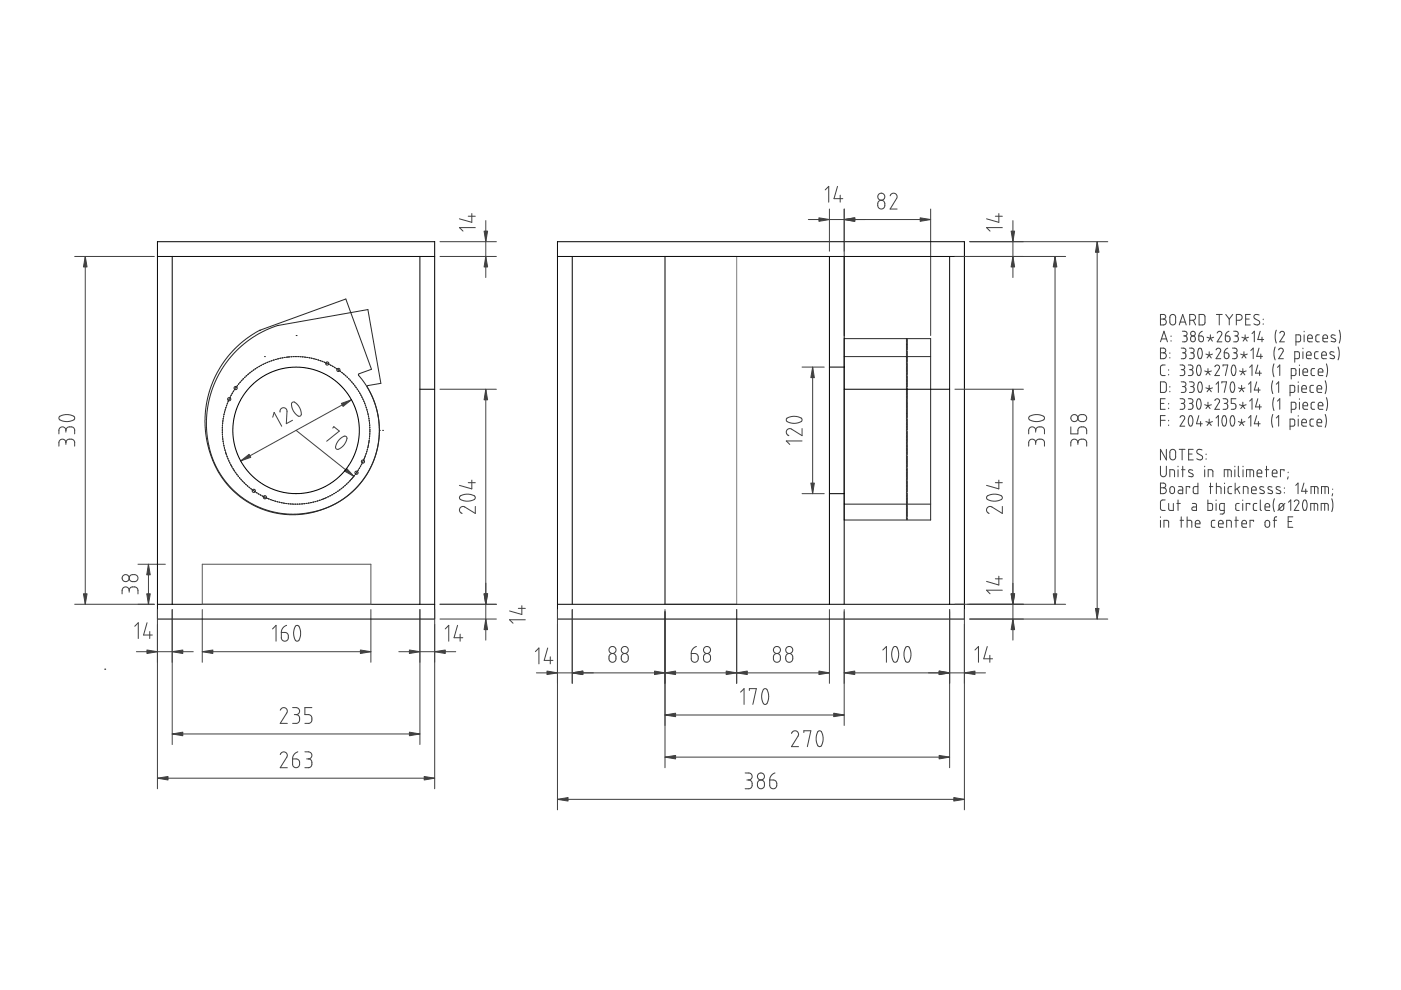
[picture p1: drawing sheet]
<svg xmlns="http://www.w3.org/2000/svg" width="297mm" height="210mm" viewBox="0 0 297 210" stroke-linecap="round" stroke-linejoin="round" font-family="sans-serif">
<g fill="none" stroke="#272727" stroke-width=".21">
<path d="M49.6 74.1l2.6-2.3 2.9-1.8 18.2-6.6 5.5 14.9-2.7 .9-.1 .3 1.8 2.4 1.3 2.6 1 3.1 .3 3.2-.1 2.2-.2 1.9-.7 2.3-.8 1.9-1.1 1.9-1 1.4-1.4 1.5-1.5 1.3-2.6 1.7-3.8 1.5-3.5 .7h-3.5l-3.5-.7-3-1.3-1.6-.9-1.6-1.2-1.8-1.7-1.1-1.3-1.2-1.7-.9-1.7-1.2-3.4-.7-3.7-.1-3.8 .6-3.5 1.3-3.8 1.7-3.2zM50.1 74.4l1.9-1.8 1.7-1.1 2.3-1.3 2.5-1.1 19.5-3.5 2.8 15.7-2.8 .4-.2 .3 1.3 2.6 .8 2.5 .5 3.2-.1 2.7-.7 3.6-1.2 3-1 1.5-1.3 1.7-2.4 2.3-3 2-3 1.1-4.1 .8-3.6-.1-3.3-.7-3.3-1.4-3.1-2.2-2.4-2.4-1.9-3-1.5-3.6-.6-3.7-.1-4 .7-3.9 1.4-3.7 1.9-3.1zM52 79.9l-.2 .2M52.3 79.6l-.1 .2M52.7 79.3l-.2 .1M53.1 79l-.2 .1M53.5 78.7l-.2 .1M53.8 78.4l-.1 .1M54.3 78.1l-.3 .2M54.7 77.9l-.3 .1M55.1 70h.1M55.1 77.6l-.2 .1"/>
<path d="M55.5 77.4l-.2 .1M55.9 77.2l-.2 .1M56.1 75.6h.1M56.3 77l-.2 .1M56.8 76.8l-.2 .1M57.2 76.6l-.2 .1M57.7 76.5h-.2M58.1 76.3l-.2 .1M58.6 76.2h-.2M58.8 69h.1M59.1 76.1h-.3M59.5 75.9l-.2 .1"/>
<path d="M60 75.9h-.2M60.5 75.8h-.3M61 75.7h-.3M61.1 75.7h.1M61.4 75.7h-.2M61.9 75.6h-.2M62.1 75.6h.3M62.6 75.6h.3M62.8 71.1h.1M63.1 75.6h.3M63.6 75.6h.2M64.1 75.6l.2 .1"/>
<path d="M64.6 75.7h.2M65 75.8h.3M65.5 75.8l.2 .1M66 75.9l.2 .1M66.4 76l.3 .1M66.9 76.2h.2M67.4 76.3l.2 .1M67.8 76.4l.3 .1M68.3 76.6l.2 .1M68.7 76.8l.2 .1M69.2 77l.2 .1M69.6 77.2l.2 .1"/>
<path d="M70 77.4l.2 .1M70.4 77.6l.3 .1M70.9 77.9l.2 .1M71.3 78.1l.2 .1M71.7 78.4l.2 .1M72.1 78.7l.1 .1M72.4 79l.2 .1M72.8 79.2l.2 .2M73.2 79.6l.1 .1M73.5 79.9l.2 .2M179 71.8h18.3v38.5h-18.3zM179 75.6h18.3"/>
<path d="M192.2 71.8h.1M192.2 71.9h.1M192.2 72.1h.1M192.2 72.2h.1M192.2 72.3h.1M192.2 72.4h.1M192.2 72.6h.1M192.2 72.7h.1M192.2 72.8h.1M192.2 72.9h.1M192.2 73h.1M192.2 73.2h.1"/>
<path d="M192.2 73.3h.1M192.2 73.4h.1M192.2 73.6h.1M192.2 73.7h.1M192.2 73.8h.1M192.2 73.9h.1M192.2 74.1h.1M192.2 74.2h.1M192.2 74.4h.1M192.2 74.5h.1M192.2 74.7h.1M192.2 74.8h.1"/>
<path d="M192.2 74.9h.1M192.2 75.1h.1M192.2 75.2h.1M192.2 75.3h.1M192.2 75.4h.1M192.2 75.6h.1M192.2 75.7h.1M192.2 75.8h.1M192.2 75.9h.1M192.2 76.1h.1M192.2 76.2h.1M192.2 76.3h.1"/>
<path d="M192.2 76.4h.1M192.2 76.6h.1M192.2 76.7h.1M192.2 76.8h.1M192.2 77h.1M192.2 77.2h.1M192.2 77.3h.1M192.2 77.4h.1M192.2 77.6h.1M192.2 77.7h.1M192.2 77.8h.1M192.2 77.9h.1"/>
<path d="M192.2 78.1h.1M192.2 78.2h.1M192.2 78.3h.1M192.2 78.4h.1M192.2 78.5h.1M192.2 78.7h.1M192.2 78.8h.1M192.2 78.9h.1M192.2 79.1h.1M192.2 79.2h.1M192.2 79.3h.1M192.2 79.4h.1"/>
<path d="M192.2 79.7h.1M192.2 79.8h.1M192.2 79.9h.1M192.2 74.3h.1M192.2 76.9h.1M192.2 79.5v.1M47.1 90.6v.2M47.1 91.1v.2M47.1 91.5v.3M47.1 92l.1 .2M47.2 90.1v.2M47.2 92.5v.2"/>
<path d="M47.2 89.6v.3M47.2 93v.2M47.3 89.1l-.1 .3M47.3 93.5v.2M47.3 88.7v.2M47.3 93.9l.1 .2M47.4 88.2v.2M47.5 94.4v.2M47.5 87.7v.2M47.6 94.9v.2M47.6 87.2v.3M47.7 95.3v.2"/>
<path d="M47.8 86.8l-.1 .2M47.8 95.8l.1 .2M47.9 96.1h.1M47.9 86.3l-.1 .3M47.9 96.2l.1 .3M48.1 85.9l-.1 .2M48.1 96.7l.1 .2M48.3 85.4l-.1 .3M48.3 97.1l.1 .3M48.4 85l-.1 .2M48.5 97.6l.1 .2M48.6 84.6l-.1 .2"/>
<path d="M48.7 98l.1 .2M48.9 84.1l-.2 .2M48.9 98.4l.1 .3M49 98.8h.1M49.1 83.7l-.1 .2M49.1 98.9l.1 .2M49.3 83.3l-.1 .2M49.4 99.3l.1 .2M49.5 99.6h.1M49.6 82.9l-.2 .2M49.6 99.7l.1 .2M49.8 82.5l-.1 .2"/>
<path d="M50.1 82.1l-.1 .2M50.4 81.7l-.2 .2M50.7 81.3l-.2 .2M51 81l-.2 .1M51.3 80.6l-.1 .2M51.6 80.2l-.1 .2M73.9 80.2l.1 .2M74.2 80.6l.2 .2M74.5 80.9l.2 .2M74.8 81.3l.2 .2M75.1 81.7l.2 .2M75.4 82l.2 .2"/>
<path d="M75.7 82.4l.1 .2M75.8 100l-.2 .2M76 82.8l.1 .2M76 99.6l-.1 .2M76.2 83.2l.1 .3M76.3 99.2l-.2 .2M76.5 83.7l.1 .2M76.5 98.8l-.1 .2M76.7 84.1l.1 .2M76.7 98.3l-.1 .3M76.9 84.5l.1 .2M76.9 97.9l-.1 .2"/>
<path d="M77.1 85l.1 .2M77.1 97.5l-.1 .2M77.2 97.3v.1M77.3 85.4l.1 .2M77.3 97l-.1 .2M77.4 96.9h.1M77.4 85.9l.1 .2M77.5 96.6l-.1 .2M77.6 86.3l.1 .2M77.6 96.1v.3M77.8 86.8v.2M77.8 95.7l-.1 .2"/>
<path d="M77.9 87.2l.1 .2M77.9 95.2v.2M78 87.7l.1 .2M78 94.7v.3M78 94.6h.1M78.1 88.2v.2M78.1 94.3v.2M78.2 88.6v.3M78.2 93.8v.2M78.2 93.7h.1M78.3 89.1v.2M78.3 93.3v.3"/>
<path d="M78.3 89.6l.1 .2M78.3 92.8v.3M78.4 90v.3M78.4 92.4v.2M78.4 90.5v.3M78.4 91.9v.2M78.4 91v.2M78.4 91.4v.3M80.4 91.2h.1M81.1 91.2h.1M192.2 80.1h.1M192.2 80.2h.1"/>
<path d="M192.2 80.3h.1M192.2 80.4h.1M192.2 80.6h.1M192.2 80.7h.1M192.2 80.8h.1M192.2 80.9h.1M192.2 81h.1M192.2 81.2h.1M192.2 81.3h.1M192.2 81.4h.1M192.2 81.6h.1M192.2 81.7h.1"/>
<path d="M192.2 81.8h.1M192.2 81.9h.1M192.2 82.1h.1M192.2 82.3h.1M192.2 82.4h.1M192.2 82.5h.1M192.2 82.7h.1M192.2 82.8h.1M192.2 82.9h.1M192.2 83.1h.1M192.2 83.2h.1M192.2 83.3h.1"/>
<path d="M192.2 83.4h.1M192.2 83.5h.1M192.2 83.7h.1M192.2 83.8h.1M192.2 83.9h.1M192.2 84.1h.1M192.2 84.2h.1M192.2 84.3h.1M192.2 84.4h.1M192.2 84.6h.1M192.2 84.7h.1M192.2 84.9h.1"/>
<path d="M192.2 85h.1M192.2 85.2h.1M192.2 85.3h.1M192.2 85.4h.1M192.2 85.6h.1M192.2 85.7h.1M192.2 85.8h.1M192.2 85.9h.1M192.2 86.1h.1M192.2 86.2h.1M192.2 86.3h.1M192.2 86.4h.1"/>
<path d="M192.2 86.6h.1M192.2 86.7h.1M192.2 86.8h.1M192.2 86.9h.1M192.2 87.1h.1M192.2 87.2h.1M192.2 87.3h.1M192.2 87.4h.1M192.2 87.5h.1M192.2 87.7h.1M192.2 87.8h.1M192.2 87.9h.1"/>
<path d="M192.2 88.1h.1M192.2 88.2h.1M192.2 88.3h.1M192.2 88.4h.1M192.2 88.6h.1M192.2 88.8h.1M192.2 88.9h.1M192.2 89h.1M192.2 89.2h.1M192.2 89.3h.1M192.2 89.4h.1M192.2 89.6h.1"/>
<path d="M192.2 89.7h.1M192.2 89.8h.1M192.2 89.9h.1M192.2 90h.1M192.2 90.2h.1M192.2 90.3h.1M192.2 90.4h.1M192.2 90.6h.1M192.2 90.7h.1M192.2 90.8h.1M192.2 90.9h.1M192.2 91.1h.1"/>
<path d="M192.2 91.2h.1M192.2 91.4h.1M192.2 91.5h.1M192.2 91.7h.1M192.2 91.8h.1M192.2 91.9h.1M192.2 92.1h.1M192.2 92.2h.1M192.2 92.3h.1M192.2 92.4h.1M192.2 92.6h.1M192.2 92.7h.1"/>
<path d="M192.2 92.8h.1M192.2 92.9h.1M192.2 93h.1M192.2 93.2h.1M192.2 93.3h.1M192.2 93.4h.1M192.2 93.6h.1M192.2 93.7h.1M192.2 93.8h.1M192.2 94h.1M192.2 94.2h.1M192.2 94.3h.1"/>
<path d="M192.2 94.4h.1M192.2 94.6h.1M192.2 94.7h.1M192.2 94.8h.1M192.2 94.9h.1M192.2 95.1h.1M192.2 95.2h.1M192.2 95.3h.1M192.2 95.4h.1M192.2 95.5h.1M192.2 95.7h.1M192.2 95.8h.1"/>
<path d="M192.2 95.9h.1M192.2 96.1h.1M192.2 96.2h.1M192.2 96.3h.1M192.2 96.4h.1M192.2 96.7h.1M192.2 96.8h.1M192.2 96.9h.1M192.2 97h.1M192.2 97.2h.1M192.2 97.3h.1M192.2 97.4h.1"/>
<path d="M192.2 97.6h.1M192.2 97.7h.1M192.2 97.8h.1M192.2 97.9h.1M192.2 98h.1M192.2 98.2h.1M192.2 98.3h.1M192.2 98.4h.1M192.2 98.6h.1M192.2 98.7h.1M192.2 98.8h.1M192.2 98.9h.1"/>
<path d="M192.2 99.1h.1M192.2 99.3h.1M192.2 99.4h.1M192.2 99.5h.1M192.2 99.7h.1M192.2 99.8h.1M192.2 99.9h.1M192.2 82.2h.1M192.2 84.8h.1M192.2 88.7h.1M192.2 91.3h.1M192.2 93.9h.1"/>
<path d="M192.2 96.5v.1M192.2 99.2h.1M49.9 100.1l.1 .2M50.1 100.5l.2 .2M50.4 100.9l.2 .1M50.7 101.2l.2 .2M51.1 101.6l.1 .2M51.4 102l.1 .1M51.7 102.3l.2 .2M52 102.6l.2 .2M52.4 103l.2 .1M52.8 103.3l.2 .1"/>
<path d="M53.1 103.6l.2 .1M53.5 103.9l.2 .1M53.9 104.1l.2 .2M54.3 104.4l.2 .1M54.7 104.7l.2 .1M55.1 104.9l.3 .1M55.6 105.1l.2 .1M56 105.3l.2 .2M56.4 105.6h.2M56.7 105.7h.1M56.9 105.7l.2 .1M57.3 105.9l.3 .1"/>
<path d="M57.8 106.1l.2 .1M58.2 106.2l.3 .1M58.7 106.3l.2 .1M59.2 106.5h.2M59.6 106.6h.3M60.1 106.7h.2M60.6 106.7l.2 .1M61 106.8h.3M61.5 106.8l.3 .1M62 106.9h.2M62.5 106.9h.2M62.9 106.9h.3"/>
<path d="M63.4 106.9h.3M64.2 106.8h-.3M64.6 106.8h-.2M65.1 106.7h-.2M65.6 106.6l-.3 .1M66.1 106.6h-.3M66.5 106.4l-.2 .1M67 106.3l-.2 .1M67.4 106.2l-.2 .1M67.9 106l-.2 .1M68.3 105.9l-.2 .1M68.5 105.8h.1"/>
<path d="M68.8 105.7l-.2 .1M68.9 105.6h.1M69.2 105.5l-.2 .1M69.7 105.3l-.3 .1M70.1 105.1l-.2 .1M70.5 104.8l-.2 .2M70.9 104.6l-.2 .1M71.3 104.4l-.2 .1M71.7 104.1l-.2 .1M72.1 103.8l-.2 .1M72.5 103.5l-.2 .2M72.9 103.2l-.2 .2"/>
<path d="M73.2 102.9l-.1 .1M73.6 102.6l-.2 .1M73.9 102.2l-.1 .2M74.3 101.9l-.2 .1M74.3 101.8h.1M74.6 101.5l-.2 .2M74.7 101.4h.1M74.9 101.1l-.2 .2M75.2 100.8l-.2 .2M75.5 100.4l-.2 .2M179 106.9h18.3M192.2 100.1h.1"/>
<path d="M192.2 100.2h.1M192.2 100.3h.1M192.2 100.4h.1M192.2 100.5h.1M192.2 100.7h.1M192.2 100.8h.1M192.2 100.9h.1M192.2 101h.1M192.2 101.2h.1M192.2 101.3h.1M192.2 101.4h.1M192.2 101.6h.1"/>
<path d="M192.2 101.7h.1M192.2 101.9h.1M192.2 102h.1M192.2 102.2h.1M192.2 102.3h.1M192.2 102.4h.1M192.2 102.6h.1M192.2 102.7h.1M192.2 102.8h.1M192.2 102.9h.1M192.2 103.1h.1M192.2 103.2h.1"/>
<path d="M192.2 103.3h.1M192.2 103.4h.1M192.2 103.5h.1M192.2 103.7h.1M192.2 103.8h.1M192.2 103.9h.1M192.2 104.1h.1M192.2 104.2h.1M192.2 104.3h.1M192.2 104.5h.1M192.2 104.7h.1M192.2 104.8h.1"/>
<path d="M192.2 104.9h.1M192.2 105.1h.1M192.2 105.2h.1M192.2 105.3h.1M192.2 105.4h.1M192.2 105.6h.1M192.2 105.7h.1M192.2 105.8h.1M192.2 105.9h.1M192.2 106h.1M192.2 106.2h.1M192.2 106.3h.1"/>
<path d="M192.2 106.4h.1M192.2 106.6h.1M192.2 106.7h.1M192.2 106.8h.1M192.2 106.9h.1M192.2 107.2h.1M192.2 107.3h.1M192.2 107.4h.1M192.2 107.5h.1M192.2 107.7h.1M192.2 107.8h.1M192.2 107.9h.1"/>
<path d="M192.2 108.1h.1M192.2 108.2h.1M192.2 108.3h.1M192.2 108.4h.1M192.2 108.5h.1M192.2 108.7h.1M192.2 108.8h.1M192.2 108.9h.1M192.2 109.1h.1M192.2 109.2h.1M192.2 109.3h.1M192.2 109.4h.1"/>
<path d="M192.2 109.6h.1M192.2 109.8h.1M192.2 109.9h.1M192.2 110h.1M192.2 110.2h.1M192.2 101.8h.1M192.2 104.4h.1M192.2 107v.1M192.2 109.7h.1"/>
<circle cx="69.4" cy="77.1" r=".34"/>
<circle cx="71.7" cy="78.4" r=".33"/>
<circle cx="48.6" cy="84.6" r=".34"/>
<circle cx="50" cy="82.3" r=".34"/>
<circle cx="76.9" cy="97.9" r=".33"/>
<circle cx="53.8" cy="104.1" r=".34"/>
<circle cx="56.2" cy="105.4" r=".33"/>
<circle cx="75.6" cy="100.2" r=".33"/>
</g>
<g fill="none" stroke="#404040" stroke-width=".21">
<path d="M177.6 39.5l-.8 2.6h1.9M15.8 54.4h16.9M18.1 54.4v73.7M93.3 54.4h11.9M93.3 51.2h11.9M99.3 45.8h1.5M100 45.3v1.8l-2.6-.7M100.8 48.3h-3.4l.8 .7M103 46.8v12M171.4 46.5h25.9M175 40.3l.7-.8v3.4M175.9 44.3v9"/>
<path d="M178.1 41.4v1.5M179 44.3v26.8M186.3 42.7l.7-.2 .5 .4 .1 .8-.4 .5-.5 .1-.5-.4-.1-.7zM188.7 41.5l.2-.3 .5-.2 .5 .1 .3 .4-.1 .6-1.4 2.2h1.5M197.3 44.3v26.8M202.5 54.4h23.4M205.6 51.2h29.3M211 45.8h1.5M211.8 45.3v1.8l-2.6-.7M212.5 48.3h-3.3l.7 .7M214.8 46.8v12M223.7 54.4v73.7"/>
<path d="M232.6 51.2v80.1M170.1 77.8h4.7M172.3 77.8v26.9M246 66.7h.8l.3 .3-.1 .5-.3 .1 .4 .2 .2 .3-.1 .4-.3 .4h-.9zM246 73.8l.9 .1 .2 .3-.1 .5-.3 .1 .4 .2 .2 .3-.1 .3-.3 .4-.9 .1zM246 67.6h.7M246 72.5l.8-2.3 .7 2.3M246 74.8h.7M246.3 71.9h1M247 77.4h-.6l-.4 .4 .1 1.6 .3 .2h.6M247.8 78.4v.1M247.8 79.4v.1"/>
<path d="M248 74.8v.1M248 75.8v.1M248.2 66.9l.6-.2 .4 .4 .1 1.3-.4 .5h-.4l-.4-.4-.1-1.3zM248.3 71.2v.2M248.3 72.2v.1M250 68.9l.8-2.2 .7 2.2M250.2 77.4h.7l.2 .3v.4l-.4 .3M250.2 68.3h1.1M250.4 73.8h.7l.3 .3v.4l-.4 .3M250.4 78.4h.3M250.7 70.2l.7 .1 .3 .3-.1 .5-.4 .1M250.7 78.4l.4 .3 .1 .5-.4 .4h-.6"/>
<path d="M250.7 74.8h.3M251 74.8l.4 .3v.6l-.2 .3-.8 .1M251 71.2h.2M251.2 71.2l.4 .3 .1 .6-.3 .3-.7 .1M251.9 77.4h.7l.3 .3-.1 .5-.4 .2M252.2 73.8h.6l.3 .3v.4l-.4 .3M252.2 78.4h.2M252.2 67.9h.8l.4-.3 .1-.4-.2-.4-1.1-.1v2.2M252.4 78.4l.5 .3v.7l-.3 .2h-.7M252.4 74.8h.3M252.5 71.4l.4-.2 .4 .2 .1 .7-.1 .2-.5 .2-.3-.2zM252.7 74.8l.4 .3 .1 .6-.3 .3-.7 .1"/>
<path d="M253 67.9l.5 1M253.9 77.5a.58 .58 0 0 1 .6 .2 .58 .58 0 0 1 .2 .6l-.2 1.1a.4 .4 0 0 1-.5 .2 .4 .4 0 0 1-.3-.5v-.8zM254.2 71.2h.5l.4 .2 .1 .7-.2 .3-.4 .1-.3-.2zM254.2 73.9a.59 .59 0 0 1 .6 .2 .59 .59 0 0 1 .1 .6l-.2 1.1a.4 .4 0 0 1-.5 .2 .4 .4 0 0 1-.2-.5l-.1-.8zM254.2 66.7h.9l.3 .3 .1 1.5-.4 .4h-.9zM254.9 70.2l-.5 .4-.2 .6M255.4 78.7l.7 .2M255.7 75.1l.7 .2M255.9 71.5l.7 .2M256.1 78.1v.8M256.1 78.9l-.4 .6M256.1 78.9l.5 .6"/>
<path d="M256.4 74.6v.7M256.4 75.3l-.5 .6M256.4 75.3l.4 .6M256.6 71v.7M256.6 71.7l-.4 .6M256.6 71.7l.4 .6M256.8 78.7l-.7 .2M257.1 75.1l-.7 .2M257.3 71.5l-.7 .2M257.6 77.8l.1-.3 .4-.1 .3 .1 .2 .3-.1 .3-.9 1.5h1M257.8 74.2l.2-.2 .4-.2 .4 .5-1 1.8h1M257.9 66.7h1.2"/>
<path d="M258.1 70.6l.5-.4 .4 .3v.4l-.9 1.6h1M258.5 66.7v2.2M259.3 77.6v-.2h1l-.5 2.2M259.6 74.8h.7l.2 .3 .1 .5-.3 .4h-.4l-.3-.2zM259.8 71.2l.9 .2 .1 .7-.2 .3-.4 .1-.3-.2zM259.9 66.7l.7 .9M260.3 73.8l-.5 .3-.2 .7M260.6 70.2l-.6 .4-.2 .6M260.6 67.6v1.3M261.3 73.8l.7 .1 .3 .3-.1 .5-.4 .1M261.3 77.5a.58 .58 0 0 1 .6 .2 .58 .58 0 0 1 .1 .6l-.1 1a.4 .4 0 0 1-.5 .3 .4 .4 0 0 1-.3-.5l-.1-.7zM261.4 66.7l-.8 .9"/>
<path d="M261.6 70.2l.7 .1 .2 .3-.1 .5-.4 .1M261.6 74.8h.2M261.8 74.8l.3 .1 .2 .3v.6l-.3 .2-.7 .1M261.8 71.2h.2M262 71.2l.5 .3v.6l-.2 .3-.7 .1M262.1 67.9l1-.1 .3-.4-.2-.5-.3-.2h-.8v2.2M262.8 78.7l.7 .2M263 75.1l.7 .2M263.3 71.5l.7 .2M263.5 78.1v.8M263.5 78.9l-.4 .6M263.5 78.9l.4 .6"/>
<path d="M263.7 74.6v.7M263.7 75.3l-.4 .6M263.7 75.3l.5 .6M264 71v.7M264 71.7l-.4 .6M264 71.7l.4 .6M264.1 67.6h.8M264.2 78.7l-.7 .2M264.5 75.1l-.8 .2M264.7 71.5l-.7 .2M264.9 77.9l.6-.5v2.2M265.1 66.7h-1v2.2h1"/>
<path d="M265.2 74.3l.5-.5v2.3M265.5 70.7l.4-.5v2.3M266.7 77.4l-.5 1.7h1.2M266.9 73.8l-.5 1.8h1.3M267 66.8l-.8-.1-.3 .2v.4l.1 .2 1 .6v.6l-.6 .2-.5-.3M267.1 78.6v1M267.2 70.2l-.5 1.8h1.2M267.3 75.1v1M267.6 71.5v1M267.8 67.6v.2M267.8 68.6v.2M270.1 77.2l-.2 1.1 .2 1.6"/>
<path d="M270.4 73.6l-.3 1 .3 1.7M270.6 70l-.2 1 .2 1.7M270.8 77.9l.5-.5v2.2M271.1 74.2l.1-.2 .4-.2 .3 .1 .2 .4-1 1.8h1M271.3 70.6l.5-.4 .5 .3v.4l-1 1.6h1M273.8 79.6h.7l.2-.1 .1-1-.2-.3-.8-.1v2.3M274.5 76.1h.7l.2-.2 .1-1-.2-.3h-.8v2.2M274.8 72.5l.9-.2 .1-1-.2-.3h-.8v2.2M275.5 77.4v.1M275.5 78.1v1.5M276.2 78.9h1l-.1-.7-.5-.1-.2 .2-.2 1 .3 .3h.7M276.2 73.8v.1"/>
<path d="M276.2 74.6v1.5M276.5 70.2v.2M276.5 71v1.5M277 75.3h1v-.4l-.2-.2-.4-.1-.3 .2-.1 .9 .3 .4h.7M277.2 71.7h1l-.2-.6-.4-.1-.3 .2-.1 1 .3 .3h.7M278.7 78.1l-.5 .1-.2 .3v1l.3 .1h.4M279.5 74.6h-.6l-.2 .3 .1 1 .2 .2h.5M279.5 78.9h1l-.3-.7-.3-.1-.3 .2-.1 1 .2 .3h.8M279.7 71h-.5l-.2 .3 .1 1 .6 .2M280.2 75.3h1v-.4l-.2-.3h-.4l-.3 .1-.1 1.1 .3 .3h.7M280.5 71.7h1l-.3-.6-.3-.1-.3 .2-.1 1 .3 .3h.7M281.2 77.2l.3 1.3-.3 1.4"/>
<path d="M282.8 74.7l-.4-.1a.33 .33 0 0 0-.4 .1 .33 .33 0 0 0 .1 .4l.7 .4a.4 .4 0 0 1 0 .5 .4 .4 0 0 1-.6 0l-.2-.1M283.1 71.1l-.5-.1a.31 .31 0 0 0-.4 .2 .31 .31 0 0 0 .2 .4l.6 .3a.38 .38 0 0 1 .1 .5 .38 .38 0 0 1-.6 0l-.3-.1M283.7 73.6l.3 1.1-.3 1.6M284 70l.2 1.3-.2 1.4M12.6 88.3l1-.4h1l1.1 .4 .1 .4-.2 .3-.7 .3h-1.3l-1-.4-.1-.4zM14 93.9l-.3-.6-.7-.1-.5 .4v1M14 93.9l.3-.7 1-.1 .5 .5v1M14 91.2l-.3-.6h-.8l-.4 .4v1M14 91.2l.1-.4 .4-.2h.9l.4 .4v1M14 91.2v.4M14 93.9v.3M57.8 88.5l.3-1.1 1.6 3"/>
<path d="M59.4 87.4l.1-.6 .3-.3h.5l.4 .3 .2 .4-.2 2.6 1.3-.7M61.9 85.3h.6l.8 .7 .6 1.4v.5l-.2 .3h-.6l-.9-1-.4-1.1zM62.8 91.2l12.2 9.8M70.5 90.8l.3-.3 1.1 .9-2.6 2.2M71.9 93.3l1.1-.8 .6 .3-.1 .6-.5 .9-.7 .6-.7 .4-.4-.2-.1-.4zM74.5 84.8l-23.5 12.9M93.3 82.5h11.9M103 82.5v53.2M166.8 88.7l.9-.4h1.1l1.1 .3 .2 .5-.2 .3-.6 .2-1.3 .1-1.1-.3-.2-.3zM170.1 90.9v1.5l-2.6-1.5-.5 .1-.3 .5 .1 .5 .5 .4M170.1 93.5h-3.4l.7 .7M202.5 82.5h14.5"/>
<path d="M214.8 82.5v53.2M218.2 88.3l1-.4h1.1l1 .4 .1 .5-.2 .3-.6 .2h-1.4l-1-.4-.1-.3zM219.6 93.9l-.3-.6-.7-.1-.5 .4v1M219.6 93.9l.2-.5 .3-.2h1l.3 .4v1M219.6 91.2l-.2-.5-.4-.2-.5 .1-.4 .4v1M219.6 91.2l.1-.4 .4-.2h.9l.4 .4v1M219.6 91.2v.4M219.6 93.9v.3M227 90.5v1.5h1.5l.1-1.1 .6-.4h.6l.4 .2 .2 .4v.9M228.5 93.9l-.3-.6-.7-.1-.4 .4-.1 1M228.5 93.9l.1-.4 .4-.3h1l.4 .5v.9M228.5 93.9v.3"/>
<path d="M228.7 88.2l.5-.3 .8 .1 .4 .4-.1 .6-.5 .4-.8-.1-.4-.4zM246 81h.8l.4 .3 .1 1.4-.3 .5h-1zM246 98.8l.1 1.9 .5 .4 .5-.2 .1-.2 .1-1.9M246 85.5h.8M246 89.1h1M247 84.5h-1v2.3h1M247 88.1h-1v2.3M247.3 95.3v2.2l-1.3-2.2v2.2M247.8 85.5v.2M247.8 86.5v.2M247.8 89.1v.1M247.8 90.1v.1"/>
<path d="M248 82v.1M248 83v.1M248.1 95.5l.6-.2 .5 .4 .1 1.3-.5 .5h-.3l-.4-.4zM249.8 98.8v.2M249.8 99.6v1.5M250 95.3h1.2M250.2 84.5l.7 .1 .2 .2 .1 .4-.5 .3M250.2 88.5l.4-.4 .6 .3-.1 .4-.9 1.6h1M250.4 81h.7l.3 .2v.5l-.4 .3M250.4 85.5h.3M250.5 99.6h.7M250.6 95.3v2.2"/>
<path d="M250.7 85.5l.4 .3 .1 .6-.4 .4h-.6M250.7 82h.3M250.8 98.8v2.3M251 82l.4 .2v.7l-.3 .3h-.7M251.9 84.5l.7 .1 .3 .3-.1 .4-.4 .2M252 96.3h.8M252.2 81h.6l.3 .2v.6l-.4 .2M252.2 88.2a.58 .58 0 0 1 .6 .2 .58 .58 0 0 1 .1 .6l-.2 1.1a.44 .44 0 0 1-.5 .1 .44 .44 0 0 1-.2-.5l-.1-.7zM252.2 85.5h.2M252.4 85.5l.5 .4v.6l-.3 .3h-.7M252.4 82h.3M252.7 82l.4 .2 .1 .7-.4 .3h-.6"/>
<path d="M252.9 99.7l-.6-.1a.31 .31 0 0 0-.3 .2 .31 .31 0 0 0 .2 .4l.6 .3a.38 .38 0 0 1 0 .6 .38 .38 0 0 1-.5-.1h-.3M253 95.3h-1v2.2h1M253.9 84.7a.56 .56 0 0 1 .6 .1 .56 .56 0 0 1 .2 .6l-.2 1.2a.44 .44 0 0 1-.6 0 .44 .44 0 0 1-.2-.5v-.8zM254.2 81.1v-.1a.66 .66 0 0 1 .7 .9l-.2 1a.4 .4 0 0 1-.5 .2 .4 .4 0 0 1-.2-.5l-.1-.8zM254.2 88.1l-.5 1.8h1.2M254.6 89.4v1M254.8 95.4l-.8-.1-.3 .3v.3l.2 .2 1 .6v.5l-.4 .3-.8-.2M255.4 85.8l.7 .2M255.4 98.8v.2M255.4 99.6v1.5M255.7 82.2l.7 .3M255.7 89.4l.7 .2"/>
<path d="M255.7 96.3v.1M255.7 97.3v.1M256.1 85.3v.7M256.1 86l-.4 .6M256.1 86l.5 .6M256.4 81.7v.8M256.4 88.9v.7M256.4 82.5l-.5 .6M256.4 82.5l.4 .6M256.4 89.6l-.5 .6M256.4 89.6l.4 .6M256.8 85.8l-.7 .2"/>
<path d="M257.1 82.2l-.7 .3M257.1 89.4l-.7 .2M257.6 84.9l.4-.4 .6 .4-.1 .4-.9 1.5h1M257.8 81.5l.5-.5v2.2M257.8 88.6l.5-.5v2.3M259.1 81.2v-.2h1l-.5 2.2M259.3 84.5l.7 .1 .2 .2 .1 .4-.5 .3M259.3 88.2h.1a.66 .66 0 0 1 .7 .8l-.3 1.1a.43 .43 0 0 1-.5 .1 .43 .43 0 0 1-.2-.5v-.8zM259.6 85.5h.2M259.8 85.5l.4 .3 .1 .6-.4 .4h-.6M260.3 99.6v1.5M261 81.1l.1-.1a.66 .66 0 0 1 .7 .9l-.2 1a.4 .4 0 0 1-.5 .2 .4 .4 0 0 1-.2-.5l-.1-.8z"/>
<path d="M261 88.2h.1a.66 .66 0 0 1 .7 .8l-.2 1.1a.4 .4 0 0 1-.5 .2 .4 .4 0 0 1-.2-.5l-.1-.8zM261.8 98.8v.2M261.8 99.6v1.5M262 84.5h-1v1l.7 .1 .3 .3-.1 .8-.9 .1M262.6 98.8v2.1l.2 .2M262.6 82.2l.6 .3M262.6 89.4l.6 .2M262.8 85.8l.7 .2M263.2 81.7v.8M263.2 88.9v.7M263.2 82.5l-.4 .6M263.2 82.5l.5 .6"/>
<path d="M263.2 89.6l-.4 .6M263.2 89.6l.5 .6M263.5 85.3v.7M263.5 86l-.4 .6M263.5 86l.4 .6M263.5 98.8v.2M263.5 99.6v1.5M263.9 82.2l-.7 .3M263.9 89.4l-.7 .2M264.2 85.8l-.7 .2M264.7 81.5l.5-.5v2.2M264.7 88.6l.5-.5v2.3"/>
<path d="M264.9 85l.6-.5v2.3M265 99.6v1.5M266.4 81l-.5 1.7h1.3M266.4 88.1l-.5 1.8h1.3M266.7 84.5l-.5 1.8h1.2M266.8 82.2v1M266.8 89.4v1M267.1 85.8v1M268.3 99.6h.7M268.5 98.8v2.3M269.9 80.7l-.3 1.2 .3 1.6M269.9 87.9l-.3 1.2 .3 1.5"/>
<path d="M270.1 84.3l-.2 1.1 .2 1.6M270.6 81.5l.5-.5v2.2M270.6 88.6l.5-.5v2.3M270.8 85l.5-.5v2.3M272.2 99.8v-.2h-.7v1.5M273.5 83.2h.7l.2-.2 .1-1-.1-.2-.9-.1v2.2M273.5 90.4h.7l.2-.2 .1-1-.1-.3h-.9v2.2M273.8 86.8h.6l.3-.2 .1-1-.2-.3h-.8v2.2M275.3 81v.1M275.3 81.7v1.5M275.3 88.1v.1M275.3 88.9v1.5"/>
<path d="M275.5 84.5v.2M275.5 85.3v1.5M276 82.5h1l-.2-.7-.4-.1-.3 .3-.1 .9 .2 .3h.8M276 89.6h1l-.2-.6-.3-.1-.4 .2-.1 .9 .2 .3 .8 .1M276.2 86h1l-.1-.6-.4-.1-.3 .2-.2 .9 .3 .4h.7M278.5 81.7h-.6l-.2 .3 .1 1 .7 .2M278.5 88.9h-.5l-.3 .2 .1 1.1 .7 .2M278.7 85.3h-.5l-.2 .3v1l.7 .2M279.2 82.5h1l-.2-.7-.4-.1-.3 .2-.1 1 .3 .3h.7M279.2 89.6h1l-.2-.6-.3-.1-.4 .1-.1 1.1 .3 .2 .7 .1M279.5 86h1l-.2-.6-.3-.1-.4 .2-.1 1 .2 .3h.8M281 80.7l.2 1.2-.2 1.6"/>
<path d="M281 87.9l.2 1.1-.2 1.6M281.2 84.3l.3 1.3-.3 1.4M29.3 119.6h5.8M31.5 119.6v8.5M97.5 105.2l.9-.4h1l1.2 .3 .2 .5-.2 .3-.6 .2-1.2 .2-1.2-.4-.2-.3zM99.3 102.3h1.5M100 101.8v1.9l-2.6-.8M100.8 107.4v1.5l-2.5-1.5-.6 .1-.3 .6 .1 .4 .5 .4M170.1 104.7h4.7M209.2 105.3l.9-.5h1l1.2 .3 .2 .5-.2 .3-.4 .2-1.3 .2-1.2-.4-.2-.3zM211 102.3h1.5M211.8 101.8v1.9l-2.6-.8"/>
<path d="M212.5 107.4v1.5l-2.5-1.5-.6 .2-.2 .4 .2 .6 .3 .3M246 102.4h.8l.3 .4-.1 .5-.3 .1 .3 .1 .3 .4-.1 .4-.3 .3-.9 .1zM246 109.6v.1M246 110.3v1.5M246 103.4h.7M246.8 111.8v-1.5l.9 .1 .1 1.4M247 106h-.7l-.3 .4 .1 1.6 .3 .2h.6M247.8 106.7v1.2l.2 .3h.8v-1.5M248 101.1v-1.5l.9 .1 .1 1.4M248.2 103.3l.4-.1 .4 .3v.9l-.3 .2h-.4l-.3-.3zM249.5 106.7h.8M249.8 106v2.2"/>
<path d="M249.9 103.2h.6l.2 .2 .1 1.3-.9-.1-.1-.2 .1-.4 .9-.1M250.2 110.3h.8M250.4 109.6v2.2M251.7 110.3l.9 .1 .1 1.4M251.7 109.6v2.2M252.2 103.4v-.2h-.7v1.5M252.8 106.7l.6 .1 .2 .2 .1 1.2h-.9l-.1-.3 .1-.3 .9-.1M253.4 111.1h1l-.1-.6-.4-.2-.4 .2-.1 1 .2 .3h.8M254 102.4v2.3l-.8-.1-.2-.3v-1l.3-.1h.7M256.1 106v2.2h.9l.1-.3-.1-1-.2-.2h-.7M256.2 101.1v-1.5l.8 .1 .2 1.4M256.4 103.2h.8"/>
<path d="M256.6 102.4v2.3M257.6 110.3h-.5l-.3 .4 .1 .9 .2 .2h.5M257.8 106v.1M257.8 106.7v1.5M257.9 103.2l.9 .1 .1 1.4M257.9 102.4v2.3M258.3 111.1h1l-.1-.7-.4-.1-.3 .2-.2 1 .3 .3h.7M259.6 101.1v-1.5l1.4 .1 .1 1.4M259.6 108.2h-.8l-.2-.2v-.9l.2-.3 .8-.1v2l-.3 .3h-.6M259.6 102.4v.2M259.6 103.2v1.5M260.1 111.8v-1.5l.9 .1 .1 1.4"/>
<path d="M261.1 103.2h-.5l-.2 .3 .1 1 .6 .2M261.8 110.3h.8M261.9 102.4v2.3M262.1 109.6v2.2M262.3 103.6l.6 1.1M262.7 106.7l-.5 .1-.2 .2v1.1l.3 .1h.4M262.9 103.2l-1 .7M263.3 111.1h1l-.1-.6-.5-.2-.3 .2-.1 1 .2 .3h.8M263.5 106v.1M263.5 106.7v1.5M263.6 104.7v-1.5l.9 .1 .1 1.4M264.3 101.1v-1.5l1.4 .1 .1 1.4"/>
<path d="M265 107v-.3h-.8v1.5M265.3 103.9h1l-.2-.6-.3-.1-.4 .2-.1 1 .3 .2 .7 .1M265.8 110.6v-.3h-.8v1.5M266.5 106.7l-.5 .1-.3 .2v1l.3 .2h.5M266.5 100.3h1l-.1-.6-.4-.1-.3 .1-.2 1.1 .3 .3h.7M267.2 106v2l.3 .2M267.9 103.3l-.4-.1a.32 .32 0 0 0-.4 .2 .32 .32 0 0 0 .2 .4l.6 .3a.38 .38 0 0 1 0 .5 .38 .38 0 0 1-.5 0l-.3-.1M268.2 107.5h1l-.1-.6-.5-.2-.3 .3-.1 .9 .2 .3h.8M268.3 110.5l.5-.2 .3 .3 .1 .8-.2 .3-.5 .1-.3-.3zM269.7 103.3l-.5-.1a.31 .31 0 0 0-.4 .2 .31 .31 0 0 0 .2 .4l.6 .3a.38 .38 0 0 1 .1 .5 .38 .38 0 0 1-.6 0l-.3-.1M269.7 100.3h1l-.1-.6-.4-.1-.4 .2-.1 1 .3 .3h.7M269.9 110.3h.8"/>
<path d="M270.2 105.7l-.3 1.2 .3 1.6M270.7 109.6h-.3l-.2 .3v1.9M271.3 106.9l.4-.2 .4 .3 .1 .8-.3 .4h-.4l-.3-.3zM271.4 103.3l-.5-.1a.31 .31 0 0 0-.3 .2 .31 .31 0 0 0 .1 .4l.7 .3a.38 .38 0 0 1 0 .5 .38 .38 0 0 1-.6 0l-.2-.1M272.3 103.4v.1M272.3 104.4v.1M272.4 106.7l-1.5 1.5M273.1 101.1l-.1 .5M273.1 100.1v.1M273.1 110.6h.8M273.2 106.5l.5-.5v2.2M274.1 109.6h-1v2.2h1"/>
<path d="M274.4 106.4l.4-.4 .6 .3v.4l-1 1.5h1M274.7 102.9l.5-.5v2.3M276.4 106.1h.4l.3 .4v.9l-.1 .5a.4 .4 0 0 1-.6 .3 .4 .4 0 0 1-.2-.5v-.9zM276.5 102.4l-.5 1.8h1.2M276.8 103.7v1M277.9 108.2v-1.5l1.4 .1 .1 1.4M278 104.7v-1.5l1.3 .1 .1 1.4M278.6 106.7v1.5M278.7 103.2v1.5M280.1 108.2v-1.5l1.4 .1 .1 1.4M280.2 104.7v-1.5h1.1l.3 .1 .1 1.4M280.9 106.7v1.5"/>
<path d="M280.9 103.2v1.5M282.4 105.7l.2 1-.2 1.8M282.6 104.7l-.2 .5M282.6 103.7v.1M15.8 128.1h16.9M27.4 125.2l-.3-.6-.7-.1-.5 .5v.9M27.4 125.2l.1-.4 .3-.3h.9l.5 .4 .1 1M27.4 125.2v.4M27.5 122.1l.5-.3 .7 .1 .5 .4v.6l-.5 .4h-.8l-.5-.5zM28.6 132.8l.7-.8v3.4M28.9 138.2h12.1M31.2 132l-.8 2.6h1.9"/>
<path d="M31.7 133.9v1.5M33.4 129.2v38M36.5 129.2v28.7M42.9 138.2h35.7M42.9 129.2v11.2M57.8 133.3l.7-.7v3.4M59.6 134.1h.9l.5 .3 .1 .9-.4 .6h-.5l-.4-.2-.2-.4zM60.8 132.6l-.8 .5-.4 1M62.7 132.7l.3-.1 .4 .2 .3 1.1-.1 1.4-.2 .5-.4 .2-.4-.3-.3-1.2v-.9zM78.6 129.2v11.2M84.6 138.2h12M89 129.2v28.7"/>
<path d="M92.2 129.2v38M93.3 128.1h11.9M93.3 131.3h11.9M94.4 133.3l.7-.7v3.4M97 132.6l-.7 2.6h1.8M97.6 134.5v1.5M109.9 129h1.5M110.6 128.4v1.9l-2.6-.8M111.4 131.4h-3.4l.8 .7M113.5 138.2l.8-.8v3.4M116.1 137.4l-.7 2.6h1.8M116.7 139.3v1.5"/>
<path d="M118.2 129.2v42.5M121.3 129.2v15.7M129.3 138.8l.7-.2 .5 .3 .1 .9-.3 .5-.5 .1-.6-.3-.1-.9zM131.9 138.9l.5-.3 .7 .2 .1 1-.3 .5-.5 .1-.5-.3-.2-.3zM141 129.2v33.6M146.6 138.6h.8l.5 .3 .1 .9-.3 .5-.5 .1-.5-.3zM147.7 137.1l-.9 .5-.2 1M149.4 138.8l.6-.2 .5 .3 .1 .9-.2 .5-.6 .1-.5-.3-.1-.9zM156.2 129.2v15.7M164.1 138.9l.5-.3 .7 .2 .2 1-.3 .5-.6 .1-.5-.3-.1-.3zM166.7 138.9l.5-.3 .7 .2 .2 .9-.3 .6-.6 .1-.4-.3-.2-.4zM175.9 129.2v15.7"/>
<path d="M179 129.2v24.6M187.2 137.8l.7-.7v3.3M189.4 137.2l.3-.1 .4 .1 .4 1.1-.1 1.3-.2 .7-.3 .1-.5-.1-.3-1v-.9zM192 137.2l.3-.1 .4 .1 .4 1.1-.1 1.4-.2 .6-.3 .1-.5-.1-.3-1.1v-1.1zM201.3 129.2v33.6M202.5 128.1h23.4M204.5 129.2v42.5M205.6 131.3h29.3M206.7 137.8l.8-.7v3.3M209.3 137.1l-.7 2.6h1.8M209.9 138.9v1.5M211 122.7h1.5"/>
<path d="M211.8 122.2v1.8l-2.6-.7M212.5 125.1h-3.3l.7 .8M36.5 155.6h52.5M59.4 150.6l.3-.4 .6-.2 .5 .3 .1 .4-.1 .5-1.4 2.2h1.5M59.4 160l.4-.5 .4-.1 .5 .2 .2 .5-.1 .4-1.4 2.3h1.5M62 150l1 .1 .5 .4-.1 .7-.6 .3M62.4 151.5h.4M62.8 151.5l.6 .4 .1 1-.5 .5h-1M63.1 159.4l-.8 .6-.3 .9M64.6 159.4h1l.5 .5-.1 .7-.6 .3M66.1 150h-1.5v1.5l1 .1 .5 .5v.7l-.3 .4-.3 .2h-.9M113.7 142.7h62.2"/>
<path d="M141 151.6h38M157 146.7l.8-.7v3.4M158.9 146.4v-.4h1.5l-.8 3.4M161.9 146.2l.3-.2 .3 .1 .4 1.1-.1 1.5-.5 .7-.4-.2-.4-1.1v-1.1zM167.8 155.5l.3-.4 .5-.2 .5 .2 .2 .5-.1 .5-1.4 2.2h1.5M170.4 155.3v-.4h1.5l-.7 3.4M173.4 155.1l.3-.2 .4 .2 .4 1.1-.1 1.4-.2 .5-.4 .2-.4-.2-.3-1v-1.2zM179 142.7h29.9M33.4 165h58.8M62 160.9h.9l.5 .3 .1 .9-.3 .5-.5 .2-.6-.4zM65 160.9h.4M65.4 160.9l.4 .1 .3 .4v.9l-.5 .5h-1"/>
<path d="M118.2 169.5h86.3M141 160.5h60.3M158 163.9h.9l.5 .3v.8l-.7 .4M158.3 165.4h.4M158.7 165.4l.5 .1 .2 .3v.9l-.4 .5h-1M160.8 165.5l.6-.1 .6 .4 .1 .9-.5 .5h-.5l-.4-.3-.1-.9zM163.2 165.4h.9l.4 .2 .2 .9-.3 .6-.5 .1-.6-.3-.1-.3zM164.3 163.9l-.8 .5-.3 1"/>
<circle cx="186.9" cy="41.7" r=".74"/>
<circle cx="252.9" cy="70.7" r=".49"/>
<circle cx="227.8" cy="88.6" r=".75"/>
<circle cx="26.6" cy="122.6" r=".74"/>
<circle cx="129.9" cy="137.8" r=".74"/>
<circle cx="132.5" cy="137.8" r=".75"/>
<circle cx="149.9" cy="137.8" r=".74"/>
<circle cx="164.7" cy="137.8" r=".75"/>
<circle cx="167.3" cy="137.8" r=".75"/>
<circle cx="161.3" cy="164.6" r=".74"/>
</g>
<g fill="#404040" stroke="#404040" stroke-width=".21">
<path d="M179 46.5l2.2-.3v.7z"/>
<path d="M195.1 46.2l2.2 .3-2.2 .4z"/>
<path d="M141 142.7l2.2-.4v.7z"/>
<path d="M154 142.3l2.2 .4-2.2 .3z"/>
<path d="M199.1 160.2l2.2 .3-2.2 .4z"/>
<path d="M141 160.5l2.2-.3v.7z"/>
<path d="M141 151.6l2.2-.4v.8z"/>
<path d="M176.8 151.2l2.2 .4-2.2 .4z"/>
<path d="M72.4 85.5l2.1-.7-1.8 1.4z"/>
<path d="M51 97.7l1.8-1.4 .4 .7z"/>
<path d="M73.5 99.3l1.5 1.7-2-1.1z"/>
<path d="M17.7 125.9h.8l-.4 2.2z"/>
<path d="M18.1 54.4l.4 2.2h-.8z"/>
<path d="M31.1 125.9h.8l-.4 2.2z"/>
<path d="M31.5 119.6l.4 2.3h-.8z"/>
<path d="M36.5 155.6l2.3-.4v.8z"/>
<path d="M86.8 155.2l2.2 .4-2.2 .4z"/>
<path d="M42.9 138.2l2.2-.4v.8z"/>
<path d="M76.4 137.8l2.2 .4-2.2 .4z"/>
<path d="M156.2 142.7l2.2-.4v.7z"/>
<path d="M173.6 142.3l2.3 .4-2.3 .3z"/>
<path d="M232.3 129h.7l-.4 2.3z"/>
<path d="M232.6 51.2l.4 2.3h-.7z"/>
<path d="M223.7 54.4l.4 2.2h-.8z"/>
<path d="M223.3 125.9h.8l-.4 2.2z"/>
<path d="M214.8 82.5l.3 2.3h-.7z"/>
<path d="M214.4 125.9h.7l-.3 2.2z"/>
<path d="M179 142.7l2.2-.4v.7z"/>
<path d="M199.1 142.3l2.2 .4-2.2 .3z"/>
<path d="M33.4 165l2.2-.4v.8z"/>
<path d="M89.9 164.6l2.3 .4-2.3 .4z"/>
<path d="M118.2 169.5l2.2-.4v.7z"/>
<path d="M202.2 169.1l2.3 .4-2.3 .3z"/>
<path d="M173.6 46.2l2.3 .3-2.3 .4z"/>
<path d="M138.8 142.3l2.2 .4-2.2 .3z"/>
<path d="M121.3 142.7l2.3-.4v.7z"/>
<path d="M92.2 138.2l2.2-.4v.8z"/>
<path d="M86.8 137.8l2.2 .4-2.2 .4z"/>
<path d="M31.2 137.8l2.2 .4-2.2 .4z"/>
<path d="M36.5 138.2l2.3-.4v.8z"/>
<path d="M102.6 49h.8l-.4 2.2z"/>
<path d="M103 54.4l.4 2.2h-.8z"/>
<path d="M102.6 125.9h.8l-.4 2.2z"/>
<path d="M103 131.3l.4 2.2h-.8z"/>
<path d="M103 82.5l.4 2.3h-.8z"/>
<path d="M204.5 142.7l2.2-.4v.7z"/>
<path d="M116 142.3l2.2 .4-2.2 .3z"/>
<path d="M214.8 131.3l.3 2.2h-.7z"/>
<path d="M214.8 54.4l.3 2.2h-.7z"/>
<path d="M214.4 49h.7l-.3 2.2z"/>
<path d="M172.3 77.8l.4 2.3h-.8z"/>
<path d="M171.9 102.4h.8l-.4 2.3z"/>
</g>
<g fill="none" stroke="#000" stroke-width=".21">
<path d="M33.4 54.4h58.8M33.4 51.2h58.8v80.1h-58.8zM36.5 54.4v73.7M89 54.4v73.7M118.2 51.2h86.3v80.1h-86.3zM118.2 54.4h86.3M121.3 54.4v73.7M141 54.4v73.7M175.9 54.4v73.7M179 54.4v73.7M201.3 54.4v73.7M175.9 77.8h3.1"/>
<path d="M89 82.5h3.2M179 82.5h22.3M175.9 104.7h3.1M33.4 128.1h58.8M118.2 128.1h86.3M22.2 141.9h.1"/>
<circle cx="62.8" cy="91.3" r="13.4"/>
</g>
<path d="M141 54.4h15.2v73.7h-15.2z" fill="none" stroke="#7f7f7f" stroke-width=".21"/>
<path d="M42.9 119.6h35.7v8.5h-35.7z" fill="none" stroke="#575757" stroke-width=".21"/>
</svg>
